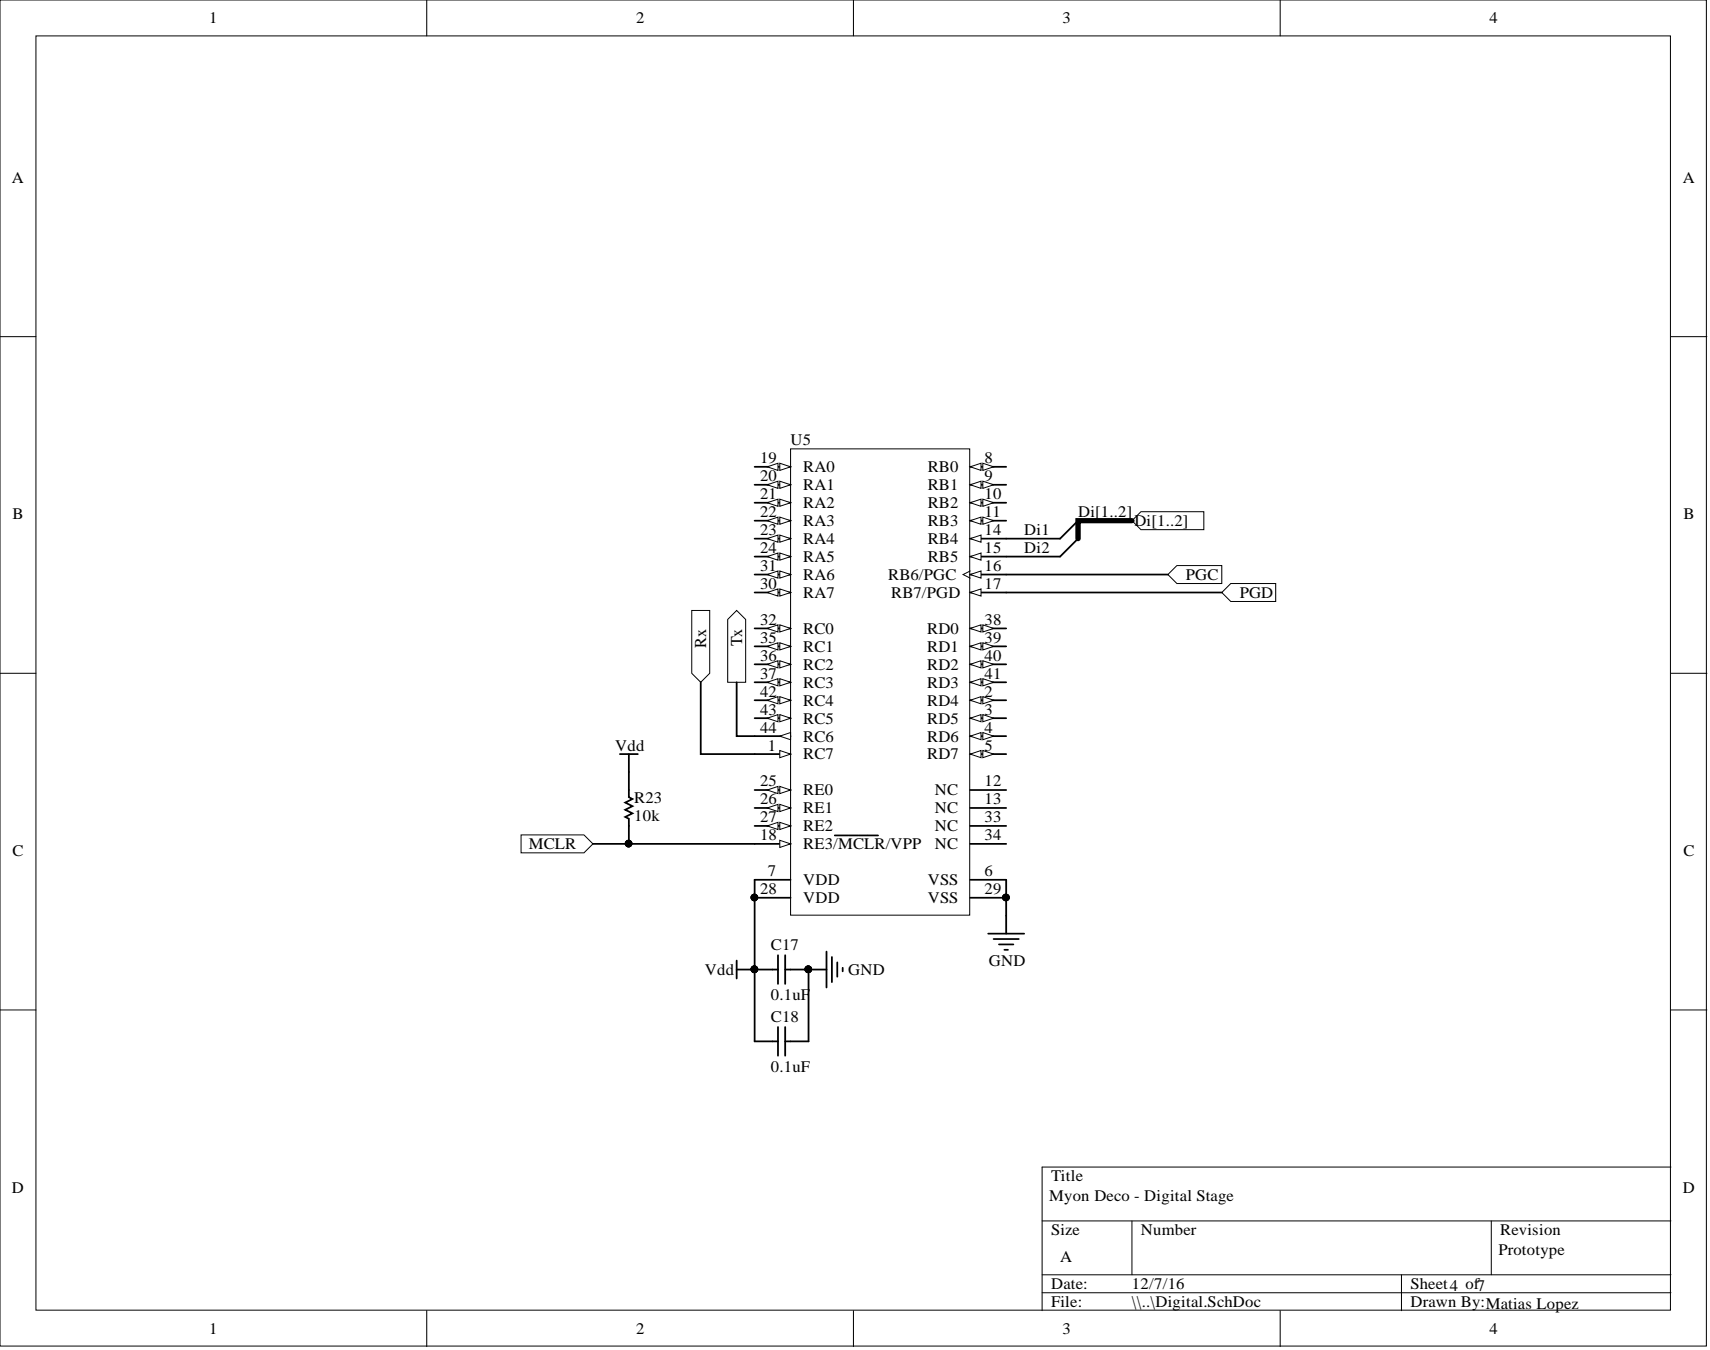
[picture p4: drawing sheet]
<svg xmlns="http://www.w3.org/2000/svg" width="241mm" height="190mm" viewBox="0 0 241 190" stroke-linecap="round" stroke-linejoin="round" font-family="sans-serif">
<defs><g id="words">
<g font-size="2.3">
<text x="29.5" y="3.3">1</text>
<text x="89.8" y="3.3">2</text>
<text x="149.9" y="3.3">3</text>
<text x="210.2" y="3.3">4</text>
<text x="1.7" y="25.8">A</text>
<text x="237.5" y="25.8">A</text>
<text x="107.2" y="65.4">19</text>
<text x="111.6" y="62.8">U5</text>
<text x="138.9" y="65.4">8</text>
<text x="107.2" y="67.9">20</text>
<text x="107.2" y="70.4">21</text>
<text x="113.3" y="66.6">RA0</text>
<text x="113.3" y="69.2">RA1</text>
<text x="113.3" y="71.7">RA2</text>
<text x="130.9" y="66.6">RB0</text>
<text x="130.9" y="69.2">RB1</text>
<text x="130.9" y="71.7">RB2</text>
<text x="138.9" y="67.9">9</text>
<text x="138.9" y="70.4">10</text>
<text x="1.8" y="73.3">B</text>
<text x="107.2" y="73">22</text>
<text x="107.2" y="75.5">23</text>
<text x="113.3" y="74.2">RA3</text>
<text x="113.3" y="76.8">RA4</text>
<text x="130.9" y="74.2">RB3</text>
<text x="130.9" y="76.8">RB4</text>
<text x="138.9" y="73">11</text>
<text x="138.9" y="75.5">14</text>
<text x="144.5" y="75.5">Di1</text>
<text x="152.1" y="73">Di[1..2]</text>
<text x="160.1" y="74.2">Di[1..2]</text>
<text x="237.6" y="73.3">B</text>
<text x="107.2" y="78">24</text>
<text x="107.2" y="83.1">30</text>
<text x="107.2" y="80.6">31</text>
<text x="113.3" y="79.3">RA5</text>
<text x="113.3" y="81.8">RA6</text>
<text x="125.3" y="81.8">RB6/PGC</text>
<text x="130.9" y="79.3">RB5</text>
<text x="138.9" y="78">15</text>
<text x="138.9" y="80.6">16</text>
<text x="138.9" y="83.1">17</text>
<text x="144.5" y="78">Di2</text>
<text x="167.3" y="81.8">PGC</text>
<text x="107.2" y="88.2">32</text>
<text x="113.3" y="84.4">RA7</text>
<text x="113.3" y="89.4">RC0</text>
<text x="125.8" y="84.4">RB7/PGD</text>
<text x="130.8" y="89.4">RD0</text>
<text x="138.9" y="88.2">38</text>
<text x="174.9" y="84.4">PGD</text>
<text x="99.6" y="91.4" transform="rotate(-90 99.6 91.4)">Rx</text>
<text x="104.7" y="91.2" transform="rotate(-90 104.7 91.2)">Tx</text>
<text x="107.2" y="90.7">35</text>
<text x="107.2" y="93.2">36</text>
<text x="107.2" y="95.8">37</text>
<text x="113.3" y="92">RC1</text>
<text x="113.3" y="94.5">RC2</text>
<text x="130.8" y="92">RD1</text>
<text x="130.8" y="94.5">RD2</text>
<text x="138.9" y="90.7">39</text>
<text x="138.9" y="93.2">40</text>
<text x="138.9" y="95.8">41</text>
<text x="107.2" y="98.3">42</text>
<text x="107.2" y="100.8">43</text>
<text x="113.3" y="97">RC3</text>
<text x="113.3" y="99.6">RC4</text>
<text x="130.8" y="99.6">RD4</text>
<text x="130.8" y="97">RD3</text>
<text x="138.9" y="98.3">2</text>
<text x="138.9" y="100.8">3</text>
<text x="86.8" y="105.9">Vdd</text>
<text x="107.2" y="103.4">44</text>
<text x="108.3" y="105.9">1</text>
<text x="113.3" y="107.2">RC7</text>
<text x="113.3" y="102.1">RC5</text>
<text x="113.3" y="104.6">RC6</text>
<text x="130.8" y="102.1">RD5</text>
<text x="130.8" y="104.6">RD6</text>
<text x="130.8" y="107.2">RD7</text>
<text x="138.9" y="103.4">4</text>
<text x="138.9" y="105.9">5</text>
<text x="89.5" y="113.3">R23</text>
<text x="107.2" y="111">25</text>
<text x="107.2" y="113.5">26</text>
<text x="113.3" y="112.2">RE0</text>
<text x="131.9" y="112.2">NC</text>
<text x="138.9" y="111">12</text>
<text x="138.9" y="113.5">13</text>
<text x="74.6" y="119.8">MCLR</text>
<text x="89.5" y="115.8">10k</text>
<text x="107.2" y="118.6">18</text>
<text x="107.2" y="116">27</text>
<text x="113.3" y="119.8">RE3/MCLR/VPP</text>
<text x="113.3" y="114.8">RE1</text>
<text x="113.3" y="117.3">RE2</text>
<text x="131.9" y="114.8">NC</text>
<text x="131.9" y="117.3">NC</text>
<text x="131.9" y="119.8">NC</text>
<text x="138.9" y="116">33</text>
<text x="138.9" y="118.6">34</text>
<text x="1.8" y="120.8">C</text>
<text x="108.3" y="123.6">7</text>
<text x="113.3" y="124.9">VDD</text>
<text x="130.9" y="124.9">VSS</text>
<text x="138.9" y="123.6">6</text>
<text x="237.6" y="120.8">C</text>
<text x="107.2" y="126.2">28</text>
<text x="113.3" y="127.4">VDD</text>
<text x="130.9" y="127.4">VSS</text>
<text x="138.9" y="126.2">29</text>
<text x="99.5" y="137.6">Vdd</text>
<text x="108.8" y="134">C17</text>
<text x="119.7" y="137.6">GND</text>
<text x="139.5" y="136.3">GND</text>
<text x="108.8" y="141.1">0.1uF</text>
<text x="108.8" y="144.2">C18</text>
<text x="108.8" y="151.3">0.1uF</text>
<text x="148.3" y="166.7">Title</text>
<text x="1.7" y="168.3">D</text>
<text x="148.1" y="169.5">Myon Deco - Digital Stage</text>
<text x="237.5" y="168.3">D</text>
<text x="148.3" y="174.3">Size</text>
<text x="149.6" y="178.1">A</text>
<text x="161" y="174.3">Number</text>
<text x="211.5" y="177.1">Prototype</text>
<text x="211.7" y="174.3">Revision</text>
<text x="148.3" y="181.9">Date:</text>
<text x="148.3" y="184.4">File:</text>
<text x="159.7" y="181.9">12/7/16</text>
<text x="159.7" y="184.4">\\..\Digital.SchDoc</text>
<text x="199" y="181.9">Sheet4 of7</text>
<text x="199" y="184.4">Drawn By:Matias Lopez</text>
<text x="29.5" y="188.2">1</text>
<text x="89.8" y="188.2">2</text>
<text x="149.9" y="188.2">3</text>
<text x="210.2" y="188.2">4</text>
</g>
</g></defs>
<g fill="#fff" stroke="#000" stroke-width=".14">
<path d="M0 0h240.8v189.9h-240.8z"/>
<path d="M5.1 5.1h230.6v179.8h-230.6z"/>
</g>
<g fill="none" stroke="#000" stroke-width=".14">
<path d="M60.2 0v5.1M120.4 0v5.1M180.6 0v5.1M0 47.5h5.1M235.8 47.5h5.1M0 95h5.1M235.8 95h5.1M0 142.5h5.1M235.8 142.5h5.1M147.1 172.3h88.7M147.1 179.9h88.7M159.7 172.3v7.6"/>
<path d="M197.8 179.9v5.1M210.4 172.3v7.6M235.8 164.7h-88.7v20.3M60.2 185v5M120.4 185v5M147.1 182.4h88.7M180.6 185v5"/>
</g>
<g fill="none" stroke="#000" stroke-width=".25">
<path d="M104 136.8h5.8M104 135.5v2.6M109.8 134.8v4M110.8 136.8h5.8M110.8 134.8v4M116.6 134.3v5M117.4 135v3.6M118.2 135.8v2M118.9 136.6v.5M139.4 131.7h5.1M140.2 132.5h3.6M141 133.3h2"/>
<path d="M141.7 134h.5M142 129.2v2.5"/>
</g>
<g fill="#000" stroke="#000" stroke-width=".14">
<circle cx="106.4" cy="136.8" r=".47"/>
<circle cx="114.1" cy="136.8" r=".47"/>
</g>
<path d="M111.6 63.3h25.2v65.8h-25.2z" fill="#fff" stroke="#000" stroke-width=".14"/>
<path d="M106.5 106.4h5.1" fill="none" stroke="#000" stroke-width=".25"/>
<path d="M110 105.9l1.6 .5-1.6 .5z" fill="#fff"/>
<path d="M110 105.9l1.6 .5-1.6 .5z" fill="none" stroke="#000" stroke-width=".14"/>
<path d="M136.9 98.8h5.1" fill="none" stroke="#000" stroke-width=".25"/>
<path d="M136.9 98.8l1.5-.5v1z" fill="#fff"/>
<path d="M136.9 98.8l1.5-.5v1z" fill="none" stroke="#000" stroke-width=".14"/>
<path d="M138.7 98.3l1.5 .5-1.5 .5z" fill="#fff"/>
<path d="M138.7 98.3l1.5 .5-1.5 .5z" fill="none" stroke="#000" stroke-width=".14"/>
<path d="M136.9 101.3h5.1" fill="none" stroke="#000" stroke-width=".25"/>
<path d="M136.9 101.3l1.5-.5v1.1z" fill="#fff"/>
<path d="M136.9 101.3l1.5-.5v1.1z" fill="none" stroke="#000" stroke-width=".14"/>
<path d="M138.7 100.8l1.5 .5-1.5 .6z" fill="#fff"/>
<path d="M138.7 100.8l1.5 .5-1.5 .6z" fill="none" stroke="#000" stroke-width=".14"/>
<path d="M136.9 103.9h5.1" fill="none" stroke="#000" stroke-width=".25"/>
<path d="M136.9 103.9l1.5-.5v1z" fill="#fff"/>
<path d="M136.9 103.9l1.5-.5v1z" fill="none" stroke="#000" stroke-width=".14"/>
<path d="M138.7 103.4l1.5 .5-1.5 .5z" fill="#fff"/>
<path d="M138.7 103.4l1.5 .5-1.5 .5z" fill="none" stroke="#000" stroke-width=".14"/>
<path d="M136.9 106.4h5.1" fill="none" stroke="#000" stroke-width=".25"/>
<path d="M136.9 106.4l1.5-.5v1z" fill="#fff"/>
<path d="M136.9 106.4l1.5-.5v1z" fill="none" stroke="#000" stroke-width=".14"/>
<path d="M138.7 105.9l1.5 .5-1.5 .5z" fill="#fff"/>
<path d="M138.7 105.9l1.5 .5-1.5 .5z" fill="none" stroke="#000" stroke-width=".14"/>
<path d="M136.9 65.9h5.1M106.5 124.1h5.1M136.9 124.1h5.1" fill="none" stroke="#000" stroke-width=".25"/>
<path d="M136.9 65.9l1.5-.5v1z" fill="#fff"/>
<path d="M136.9 65.9l1.5-.5v1z" fill="none" stroke="#000" stroke-width=".14"/>
<path d="M138.7 65.4l1.5 .5-1.5 .5z" fill="#fff"/>
<path d="M138.7 65.4l1.5 .5-1.5 .5z" fill="none" stroke="#000" stroke-width=".14"/>
<path d="M136.9 68.4h5.1" fill="none" stroke="#000" stroke-width=".25"/>
<path d="M136.9 68.4l1.5-.5v1z" fill="#fff"/>
<path d="M136.9 68.4l1.5-.5v1z" fill="none" stroke="#000" stroke-width=".14"/>
<path d="M138.7 67.9l1.5 .5-1.5 .5z" fill="#fff"/>
<path d="M138.7 67.9l1.5 .5-1.5 .5z" fill="none" stroke="#000" stroke-width=".14"/>
<path d="M136.9 70.9h5.1" fill="none" stroke="#000" stroke-width=".25"/>
<path d="M136.9 70.9l1.5-.5v1z" fill="#fff"/>
<path d="M136.9 70.9l1.5-.5v1z" fill="none" stroke="#000" stroke-width=".14"/>
<path d="M138.7 70.4l1.5 .5-1.5 .5z" fill="#fff"/>
<path d="M138.7 70.4l1.5 .5-1.5 .5z" fill="none" stroke="#000" stroke-width=".14"/>
<path d="M136.9 73.5h5.1" fill="none" stroke="#000" stroke-width=".25"/>
<path d="M136.9 73.5l1.5-.5v1z" fill="#fff"/>
<path d="M136.9 73.5l1.5-.5v1z" fill="none" stroke="#000" stroke-width=".14"/>
<path d="M138.7 73l1.5 .5-1.5 .5z" fill="#fff"/>
<path d="M138.7 73l1.5 .5-1.5 .5z" fill="none" stroke="#000" stroke-width=".14"/>
<path d="M136.9 76h5.1M136.9 111.5h5.1M136.9 114h5.1" fill="none" stroke="#000" stroke-width=".25"/>
<path d="M136.9 76l1.5-.5v1z" fill="#fff"/>
<path d="M136.9 76l1.5-.5v1z" fill="none" stroke="#000" stroke-width=".14"/>
<path d="M136.9 78.5h5.1" fill="none" stroke="#000" stroke-width=".25"/>
<path d="M136.9 78.5l1.5-.5v1z" fill="#fff"/>
<path d="M136.9 78.5l1.5-.5v1zM136.9 80.6l-1 .5 1 .5" fill="none" stroke="#000" stroke-width=".14"/>
<path d="M136.9 81.1h5.1" fill="none" stroke="#000" stroke-width=".25"/>
<path d="M136.9 81.1l1.5-.5v1z" fill="#fff"/>
<path d="M136.9 81.1l1.5-.5v1z" fill="none" stroke="#000" stroke-width=".14"/>
<path d="M136.9 83.6h5.1" fill="none" stroke="#000" stroke-width=".25"/>
<path d="M136.9 83.6l1.5-.5v1z" fill="#fff"/>
<path d="M136.9 83.6l1.5-.5v1z" fill="none" stroke="#000" stroke-width=".14"/>
<path d="M106.5 119.1h5.1" fill="none" stroke="#000" stroke-width=".25"/>
<path d="M110 118.6l1.6 .5-1.6 .5z" fill="#fff"/>
<path d="M110 118.6l1.6 .5-1.6 .5z" fill="none" stroke="#000" stroke-width=".14"/>
<path d="M106.5 65.9h5.1M117.8 117.9h1.8M119.7 117.9h1.4M121.2 117.9h1.2M122.5 117.9h1.4" fill="none" stroke="#000" stroke-width=".25"/>
<path d="M110 65.4l1.6 .5-1.6 .5z" fill="#fff"/>
<path d="M110 65.4l1.6 .5-1.6 .5z" fill="none" stroke="#000" stroke-width=".14"/>
<path d="M108.3 65.9l1.5-.5v1z" fill="#fff"/>
<path d="M108.3 65.9l1.5-.5v1z" fill="none" stroke="#000" stroke-width=".14"/>
<path d="M106.5 68.4h5.1" fill="none" stroke="#000" stroke-width=".25"/>
<path d="M110 67.9l1.6 .5-1.6 .5z" fill="#fff"/>
<path d="M110 67.9l1.6 .5-1.6 .5z" fill="none" stroke="#000" stroke-width=".14"/>
<path d="M108.3 68.4l1.5-.5v1z" fill="#fff"/>
<path d="M108.3 68.4l1.5-.5v1z" fill="none" stroke="#000" stroke-width=".14"/>
<path d="M106.5 70.9h5.1" fill="none" stroke="#000" stroke-width=".25"/>
<path d="M110 70.4l1.6 .5-1.6 .5z" fill="#fff"/>
<path d="M110 70.4l1.6 .5-1.6 .5z" fill="none" stroke="#000" stroke-width=".14"/>
<path d="M108.3 70.9l1.5-.5v1z" fill="#fff"/>
<path d="M108.3 70.9l1.5-.5v1z" fill="none" stroke="#000" stroke-width=".14"/>
<path d="M106.5 73.5h5.1" fill="none" stroke="#000" stroke-width=".25"/>
<path d="M110 73l1.6 .5-1.6 .5z" fill="#fff"/>
<path d="M110 73l1.6 .5-1.6 .5z" fill="none" stroke="#000" stroke-width=".14"/>
<path d="M108.3 73.5l1.5-.5v1z" fill="#fff"/>
<path d="M108.3 73.5l1.5-.5v1z" fill="none" stroke="#000" stroke-width=".14"/>
<path d="M106.5 76h5.1" fill="none" stroke="#000" stroke-width=".25"/>
<path d="M110 75.5l1.6 .5-1.6 .5z" fill="#fff"/>
<path d="M110 75.5l1.6 .5-1.6 .5z" fill="none" stroke="#000" stroke-width=".14"/>
<path d="M108.3 76l1.5-.5v1z" fill="#fff"/>
<path d="M108.3 76l1.5-.5v1z" fill="none" stroke="#000" stroke-width=".14"/>
<path d="M106.5 78.5h5.1" fill="none" stroke="#000" stroke-width=".25"/>
<path d="M110 78l1.6 .5-1.6 .5z" fill="#fff"/>
<path d="M110 78l1.6 .5-1.6 .5z" fill="none" stroke="#000" stroke-width=".14"/>
<path d="M108.3 78.5l1.5-.5v1z" fill="#fff"/>
<path d="M108.3 78.5l1.5-.5v1z" fill="none" stroke="#000" stroke-width=".14"/>
<path d="M106.5 111.5h5.1" fill="none" stroke="#000" stroke-width=".25"/>
<path d="M110 111l1.6 .5-1.6 .5z" fill="#fff"/>
<path d="M110 111l1.6 .5-1.6 .5z" fill="none" stroke="#000" stroke-width=".14"/>
<path d="M108.3 111.5l1.5-.5v1z" fill="#fff"/>
<path d="M108.3 111.5l1.5-.5v1z" fill="none" stroke="#000" stroke-width=".14"/>
<path d="M106.5 114h5.1" fill="none" stroke="#000" stroke-width=".25"/>
<path d="M110 113.5l1.6 .5-1.6 .5z" fill="#fff"/>
<path d="M110 113.5l1.6 .5-1.6 .5z" fill="none" stroke="#000" stroke-width=".14"/>
<path d="M108.3 114l1.5-.5v1z" fill="#fff"/>
<path d="M108.3 114l1.5-.5v1z" fill="none" stroke="#000" stroke-width=".14"/>
<path d="M106.5 116.5h5.1" fill="none" stroke="#000" stroke-width=".25"/>
<path d="M110 116l1.6 .5-1.6 .6z" fill="#fff"/>
<path d="M110 116l1.6 .5-1.6 .6z" fill="none" stroke="#000" stroke-width=".14"/>
<path d="M108.3 116.5l1.5-.5v1.1z" fill="#fff"/>
<path d="M108.3 116.5l1.5-.5v1.1z" fill="none" stroke="#000" stroke-width=".14"/>
<path d="M106.5 83.6h5.1M106.5 126.7h5.1M136.9 126.7h5.1" fill="none" stroke="#000" stroke-width=".25"/>
<g fill="#000" stroke="#000" stroke-width=".14">
<circle cx="106.4" cy="126.6" r=".47"/>
<circle cx="141.9" cy="126.6" r=".47"/>
</g>
<path d="M110 83.1l1.6 .5-1.6 .5z" fill="#fff"/>
<path d="M110 83.1l1.6 .5-1.6 .5z" fill="none" stroke="#000" stroke-width=".14"/>
<path d="M108.3 83.6l1.5-.5v1z" fill="#fff"/>
<path d="M108.3 83.6l1.5-.5v1z" fill="none" stroke="#000" stroke-width=".14"/>
<path d="M106.5 81.1h5.1" fill="none" stroke="#000" stroke-width=".25"/>
<path d="M110 80.6l1.6 .5-1.6 .5z" fill="#fff"/>
<path d="M110 80.6l1.6 .5-1.6 .5z" fill="none" stroke="#000" stroke-width=".14"/>
<path d="M108.3 81.1l1.5-.5v1z" fill="#fff"/>
<path d="M108.3 81.1l1.5-.5v1z" fill="none" stroke="#000" stroke-width=".14"/>
<path d="M106.5 88.7h5.1" fill="none" stroke="#000" stroke-width=".25"/>
<path d="M110 88.2l1.6 .5-1.6 .5z" fill="#fff"/>
<path d="M110 88.2l1.6 .5-1.6 .5z" fill="none" stroke="#000" stroke-width=".14"/>
<path d="M108.3 88.7l1.5-.5v1z" fill="#fff"/>
<path d="M108.3 88.7l1.5-.5v1z" fill="none" stroke="#000" stroke-width=".14"/>
<path d="M106.5 91.2h5.1M136.9 116.5h5.1M136.9 119.1h5.1" fill="none" stroke="#000" stroke-width=".25"/>
<path d="M110 90.7l1.6 .5-1.6 .5z" fill="#fff"/>
<path d="M110 90.7l1.6 .5-1.6 .5z" fill="none" stroke="#000" stroke-width=".14"/>
<path d="M108.3 91.2l1.5-.5v1z" fill="#fff"/>
<path d="M108.3 91.2l1.5-.5v1z" fill="none" stroke="#000" stroke-width=".14"/>
<path d="M106.5 93.7h5.1" fill="none" stroke="#000" stroke-width=".25"/>
<path d="M110 93.2l1.6 .5-1.6 .6z" fill="#fff"/>
<path d="M110 93.2l1.6 .5-1.6 .6z" fill="none" stroke="#000" stroke-width=".14"/>
<path d="M108.3 93.7l1.5-.5v1.1z" fill="#fff"/>
<path d="M108.3 93.7l1.5-.5v1.1z" fill="none" stroke="#000" stroke-width=".14"/>
<path d="M106.5 96.3h5.1" fill="none" stroke="#000" stroke-width=".25"/>
<path d="M110 95.8l1.6 .5-1.6 .5z" fill="#fff"/>
<path d="M110 95.8l1.6 .5-1.6 .5z" fill="none" stroke="#000" stroke-width=".14"/>
<path d="M108.3 96.3l1.5-.5v1z" fill="#fff"/>
<path d="M108.3 96.3l1.5-.5v1z" fill="none" stroke="#000" stroke-width=".14"/>
<path d="M136.9 88.7h5.1" fill="none" stroke="#000" stroke-width=".25"/>
<path d="M136.9 88.7l1.5-.5v1z" fill="#fff"/>
<path d="M136.9 88.7l1.5-.5v1z" fill="none" stroke="#000" stroke-width=".14"/>
<path d="M138.7 88.2l1.5 .5-1.5 .5z" fill="#fff"/>
<path d="M138.7 88.2l1.5 .5-1.5 .5z" fill="none" stroke="#000" stroke-width=".14"/>
<path d="M136.9 91.2h5.1" fill="none" stroke="#000" stroke-width=".25"/>
<path d="M136.9 91.2l1.5-.5v1z" fill="#fff"/>
<path d="M136.9 91.2l1.5-.5v1z" fill="none" stroke="#000" stroke-width=".14"/>
<path d="M138.7 90.7l1.5 .5-1.5 .5z" fill="#fff"/>
<path d="M138.7 90.7l1.5 .5-1.5 .5z" fill="none" stroke="#000" stroke-width=".14"/>
<path d="M136.9 93.7h5.1" fill="none" stroke="#000" stroke-width=".25"/>
<path d="M136.9 93.7l1.5-.5v1.1z" fill="#fff"/>
<path d="M136.9 93.7l1.5-.5v1.1z" fill="none" stroke="#000" stroke-width=".14"/>
<path d="M138.7 93.2l1.5 .5-1.5 .6z" fill="#fff"/>
<path d="M138.7 93.2l1.5 .5-1.5 .6z" fill="none" stroke="#000" stroke-width=".14"/>
<path d="M136.9 96.3h5.1" fill="none" stroke="#000" stroke-width=".25"/>
<path d="M136.9 96.3l1.5-.5v1z" fill="#fff"/>
<path d="M136.9 96.3l1.5-.5v1z" fill="none" stroke="#000" stroke-width=".14"/>
<path d="M138.7 95.8l1.5 .5-1.5 .5z" fill="#fff"/>
<path d="M138.7 95.8l1.5 .5-1.5 .5z" fill="none" stroke="#000" stroke-width=".14"/>
<path d="M106.5 98.8h5.1" fill="none" stroke="#000" stroke-width=".25"/>
<path d="M110 98.3l1.6 .5-1.6 .5z" fill="#fff"/>
<path d="M110 98.3l1.6 .5-1.6 .5z" fill="none" stroke="#000" stroke-width=".14"/>
<path d="M108.3 98.8l1.5-.5v1z" fill="#fff"/>
<path d="M108.3 98.8l1.5-.5v1z" fill="none" stroke="#000" stroke-width=".14"/>
<path d="M106.5 101.3h5.1" fill="none" stroke="#000" stroke-width=".25"/>
<path d="M110 100.8l1.6 .5-1.6 .6z" fill="#fff"/>
<path d="M110 100.8l1.6 .5-1.6 .6z" fill="none" stroke="#000" stroke-width=".14"/>
<path d="M108.3 101.3l1.5-.5v1.1z" fill="#fff"/>
<path d="M108.3 101.3l1.5-.5v1.1z" fill="none" stroke="#000" stroke-width=".14"/>
<path d="M106.5 103.9h5.1" fill="none" stroke="#000" stroke-width=".25"/>
<path d="M110 103.9l1.6-.5v1z" fill="#fff"/>
<path d="M110 103.9l1.6-.5v1z" fill="none" stroke="#000" stroke-width=".14"/>
<g fill="#000" stroke="#000" stroke-width=".14">
<circle cx="106.4" cy="126.6" r=".47"/>
<circle cx="141.9" cy="126.6" r=".47"/>
</g>
<path d="M73.5 117.8h8.9l1.3 1.3-1.3 1.2h-8.9z" fill-rule="evenodd" fill="#fff" stroke="#000" stroke-width=".14"/>
<path d="M87.5 106.4h2.5M88.7 106.4v6.1l.5 .2-1 .6 1 .5-1 .5 1 .5-1 .5 .5 .2v3.6" fill="none" stroke="#000" stroke-width=".25"/>
<circle cx="88.7" cy="119" r=".47" fill="#000" stroke="#000" stroke-width=".14"/>
<g fill="#fff" stroke="#000" stroke-width=".14">
<path d="M97.6 86.1h2.5v8.9l-1.2 1.3-1.3-1.3z" fill-rule="evenodd"/>
<path d="M102.7 87.4l1.3-1.3 1.2 1.3v8.9h-2.5z" fill-rule="evenodd"/>
<path d="M172.4 83.6l1.3-1.3h6.3v2.6h-6.3z" fill-rule="evenodd"/>
<path d="M164.8 81.1l1.3-1.3h6.3v2.5h-6.3z" fill-rule="evenodd"/>
<path d="M159.7 73.5l1.3-1.3h8.9v2.5h-8.9z" fill-rule="evenodd"/>
</g>
<path d="M152.1 76l-2.5 2.5h-7.6M152.1 73.5l-2.5 2.5h-7.6M98.9 96.3v10.1h7.6M104 96.3v7.6h2.5M142 81.1h22.8M142 83.6h30.4M83.7 119.1h22.8M106.5 124.1v22.9h3.3M114.1 136.8v10.2h-3.3M142 124.1v5.1M109.8 144.9v4.1M110.8 144.9v4.1" fill="none" stroke="#000" stroke-width=".25"/>
<g fill="#000" stroke="#000" stroke-width=".14">
<circle cx="88.7" cy="119" r=".47"/>
<circle cx="106.4" cy="126.6" r=".47"/>
<circle cx="106.4" cy="136.8" r=".47"/>
<circle cx="114.1" cy="136.8" r=".47"/>
<circle cx="141.9" cy="126.6" r=".47"/>
</g>
<path d="M159.7 73.5h-7.6v2.5" fill="none" stroke="#000" stroke-width=".75"/>
<use href="#words"/>
</svg>
